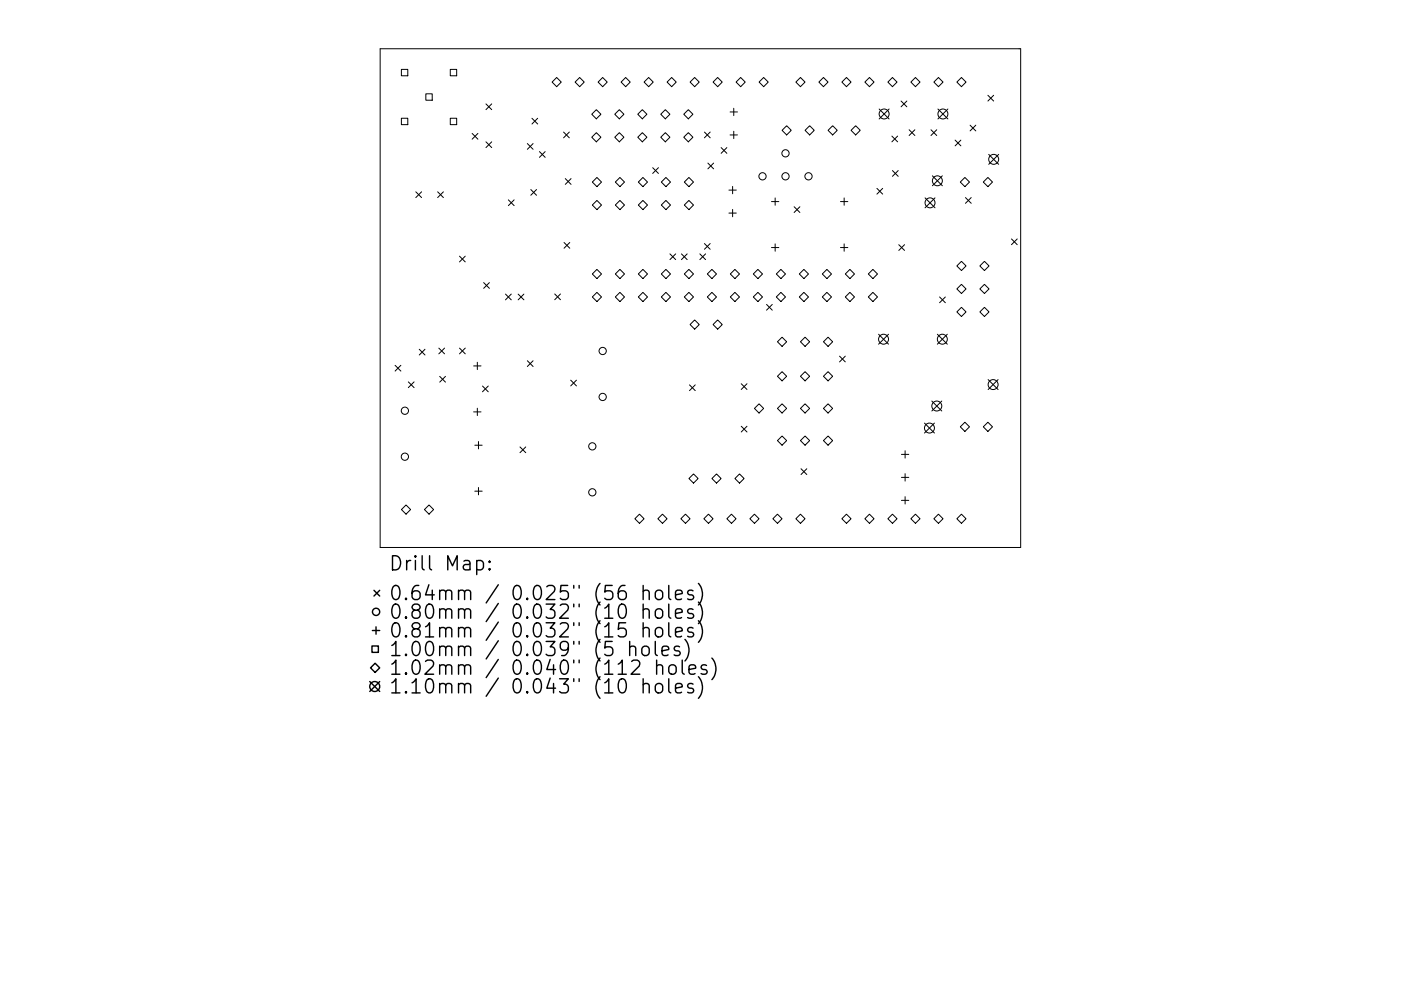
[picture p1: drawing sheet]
<svg xmlns="http://www.w3.org/2000/svg" width="297mm" height="210mm" viewBox="0 0 297 210" stroke-linecap="round" stroke-linejoin="round" font-family="sans-serif">
<defs><g id="words">
<g font-size="4.2">
<text x="82.5" y="121.1">Drill Map:</text>
<text x="82.5" y="127.4">0.64mm / 0.025&quot; (56 holes)</text>
<text x="82.5" y="131.3">0.80mm / 0.032&quot; (10 holes)</text>
<text x="82.5" y="135.3">0.81mm / 0.032&quot; (15 holes)</text>
<text x="82.5" y="139.2">1.00mm / 0.039&quot; (5 holes)</text>
<text x="82.5" y="143.2">1.02mm / 0.040&quot; (112 holes)</text>
<text x="82.5" y="147.2">1.10mm / 0.043&quot; (10 holes)</text>
</g>
</g></defs>
<g fill="none" stroke="#000" stroke-width=".21">
<path d="M80.6 10.3h135.8v105.9h-135.8zM85.1 14.7h1.4v1.4h-1.4zM90.3 19.9h1.3v1.4h-1.3zM95.5 14.7h1.3v1.4h-1.3zM117.1 17.4l.9-1 1 1-1 1zM121.9 17.4l1-1 1 1-1 1zM126.8 17.4l1-1 1 1-1 1zM131.7 17.4l1-1 .9 1-.9 1zM136.6 17.4l.9-1 1 1-1 1zM141.4 17.4l1-1 1 1-1 1zM146.3 17.4l1-1 1 1-1 1zM151.2 17.4l1-1 .9 1-.9 1z"/>
<path d="M156.1 17.4l.9-1 1 1-1 1zM160.9 17.4l1-1 1 1-1 1zM168.7 17.4l1-1 1 1-1 1zM173.6 17.4l1-1 1 1-1 1zM178.5 17.4l1-1 .9 1-.9 1zM183.4 17.4l.9-1 1 1-1 1zM188.2 17.4l1-1 1 1-1 1zM193.1 17.4l1-1 1 1-1 1zM198 17.4l1-1 .9 1-.9 1zM202.9 17.4l.9-1 1 1-1 1zM85.1 25.1h1.4v1.3h-1.4zM95.5 25.1h1.3v1.3h-1.3z"/>
<path d="M100.1 28.3l1.2 1.2M101.3 28.3l-1.2 1.2M103 22l1.2 1.3M103 30.1l1.2 1.2M104.2 22l-1.2 1.3M104.2 30.1l-1.2 1.2M111.8 30.5l1.2 1.2M112.8 25.1l1.2 1.2M113 30.5l-1.2 1.2M114 25.1l-1.2 1.2M114.4 32.2l1.2 1.2M115.6 32.2l-1.2 1.2"/>
<path d="M119.5 28l1.2 1.2M119.9 37.9l1.2 1.2M120.7 28l-1.2 1.2M121.1 37.9l-1.2 1.2M125.5 29.1l.9-1 1 1-1 1zM125.6 38.6l1-.9 .9 .9-.9 1zM126.4 23.3l1 .9-1 1-.9-1zM130.3 29.1l1-1 1 1-1 1zM131.3 23.3l1 .9-1 1-1-1zM131.4 37.7l1 .9-1 1-.9-1zM135.2 29.1l1-1 1 1-1 1zM135.3 38.6l1-.9 1 .9-1 1z"/>
<path d="M136.2 23.3l1 .9-1 1-1-1zM138.4 35.6l1.2 1.2M139.6 35.6l-1.2 1.2M140.1 24.2l1-.9 .9 .9-.9 1zM140.1 29.1l1-1 .9 1-.9 1zM140.2 38.6l1-.9 1 .9-1 1zM145 29.1l.9-1 1 1-1 1zM145.1 38.6l1-.9 .9 .9-.9 1zM145.9 23.3l1 .9-1 1-.9-1zM149.4 28l1.2 1.2M150.1 34.6l1.2 1.2M150.6 28l-1.2 1.2"/>
<path d="M151.3 34.6l-1.2 1.2M152.9 31.3l1.2 1.2M154.1 31.3l-1.2 1.2M154.8 23.8h1.6M154.8 28.6h1.6M155.3 39.6v1.5M155.6 23v1.5M155.6 27.8v1.6M166.8 26.7l1 1-1 .9-1-.9zM170.7 27.7l1-1 .9 1-.9 .9zM176.5 26.7l1 1-1 .9-.9-.9zM180.4 27.7l1-1 1 1-1 .9z"/>
<path d="M185.9 40l1.2 1.2M186.4 23.1l2.1 2.1M187.1 40l-1.2 1.2M188.5 23.1l-2.1 2.1M189.1 28.9l1.2 1.2M189.2 36.2l1.2 1.2M190.3 28.9l-1.2 1.2M190.4 36.2l-1.2 1.2M191 21.4l1.3 1.3M192.3 21.4l-1.3 1.3M192.8 27.5l1.2 1.3M194 27.5l-1.2 1.3"/>
<path d="M197.4 27.5l1.2 1.3M197.7 37.3l2.1 2.1M198.6 27.5l-1.2 1.3M198.9 23.1l2.1 2.1M199.8 37.3l-2.1 2.1M201 23.1l-2.1 2.1M202.5 29.7l1.2 1.2M203.7 29.7l-1.2 1.2M204.6 37.7l1 .9-1 1-1-1zM205.7 26.6l1.2 1.2M206.9 26.6l-1.2 1.2M208.5 38.6l1-.9 .9 .9-.9 1z"/>
<path d="M209.5 20.2l1.2 1.2M209.6 32.8l2.1 2.1M210.7 20.2l-1.2 1.2M211.7 32.8l-2.1 2.1M88.2 40.7l1.2 1.2M89.4 40.7l-1.2 1.2M92.8 40.7l1.2 1.2M94 40.7l-1.2 1.2M97.4 54.4l1.2 1.2M98.6 54.4l-1.2 1.2M102.5 60l1.3 1.2M103.8 60l-1.3 1.2"/>
<path d="M107.8 42.4l1.2 1.2M109 42.4l-1.2 1.2M112.5 40.2l1.3 1.2M113.8 40.2l-1.3 1.2M119.6 51.5l1.2 1.2M120.8 51.5l-1.2 1.2M125.6 43.5l1-1 .9 1-.9 1zM126.6 57.2l.9 .9-.9 1-1-1zM131.4 42.5l1 1-1 1-.9-1zM131.4 57.2l1 .9-1 1-.9-1zM135.3 43.5l1-1 1 1-1 1zM136.3 57.2l1 .9-1 1-1-1z"/>
<path d="M140.2 43.5l1-1 1 1-1 1zM140.2 58.1l1-.9 1 .9-1 1zM142 53.9l1.3 1.2M143.3 53.9l-1.3 1.2M144.5 53.9l1.2 1.2M145.1 43.5l1-1 .9 1-.9 1zM145.7 53.9l-1.2 1.2M146.1 57.2l.9 .9-.9 1-1-1zM148.4 53.9l1.2 1.2M149.4 51.7l1.2 1.2M149.6 53.9l-1.2 1.2M150 58.1l.9-.9 1 .9-1 1z"/>
<path d="M150.6 51.7l-1.2 1.2M154.5 40.3h1.6M154.5 45.2h1.6M155.3 44.4v1.6M155.8 57.2l1 .9-1 1-1-1zM159.7 58.1l1-.9 1 .9-1 1zM163.6 42.8h1.5M163.6 52.5h1.5M164.3 42v1.6M164.3 51.7v1.6M165.6 57.2l.9 .9-.9 1-1-1zM168.4 43.9l1.2 1.2"/>
<path d="M169.6 43.9l-1.2 1.2M170.4 57.2l1 .9-1 1-.9-1zM175.3 57.2l1 .9-1 1-1-1zM178.2 42.8h1.6M178.2 52.5h1.6M179 42v1.6M179 51.7v1.6M180.2 57.2l1 .9-1 1-1-1zM185.1 57.2l.9 .9-.9 1-1-1zM190.6 51.9l1.2 1.2M191.8 51.9l-1.2 1.2M196.1 42l2.1 2.1"/>
<path d="M198.2 42l-2.1 2.1M202.9 56.4l.9-1 1 1-1 1zM204.7 41.9l1.2 1.2M205.9 41.9l-1.2 1.2M208.7 55.4l1 1-1 1-1-1zM214.5 50.7l1.2 1.2M215.7 50.7l-1.2 1.2M83.8 77.5l1.2 1.2M85 77.5l-1.2 1.2M88.9 74.1l1.2 1.2M90.1 74.1l-1.2 1.2M93 73.9l1.3 1.2"/>
<path d="M93.2 79.9l1.2 1.2M94.3 73.9l-1.3 1.2M94.4 79.9l-1.2 1.2M97.4 73.9l1.2 1.2M98.6 73.9l-1.2 1.2M100.4 77.6h1.6M101.2 76.9v1.5M107.2 62.4l1.2 1.2M108.4 62.4l-1.2 1.2M109.9 62.4l1.2 1.2M111.1 62.4l-1.2 1.2M111.8 76.5l1.2 1.3"/>
<path d="M113 76.5l-1.2 1.3M117.6 62.4l1.2 1.2M118.8 62.4l-1.2 1.2M125.6 63l1-1 .9 1-.9 1zM130.5 63l.9-1 1 1-1 1zM135.3 63l1-1 1 1-1 1zM140.2 63l1-1 1 1-1 1zM145.1 63l1-1 .9 1-.9 1zM146.3 68.9l1-1 1 1-1 .9zM150 63l.9-1 1 1-1 1zM151.2 68.9l1-1 .9 1-.9 .9zM154.8 63l1-1 1 1-1 1z"/>
<path d="M159.7 63l1-1 1 1-1 1zM162.5 64.6l1.2 1.2M163.7 64.6l-1.2 1.2M164.6 63l1-1 .9 1-.9 1zM164.8 72.5l1-1 1 1-1 1zM164.8 79.8l1-.9 1 .9-1 1zM169.5 63l.9-1 1 1-1 1zM169.7 72.5l1-1 1 1-1 1zM170.7 78.9l1 .9-1 1-1-1zM174.3 63l1-1 1 1-1 1zM174.6 72.5l1-1 .9 1-.9 1zM174.6 79.8l1-.9 .9 .9-.9 1z"/>
<path d="M178 75.6l1.2 1.2M179.2 63l1-1 1 1-1 1zM179.2 75.6l-1.2 1.2M184.1 63l1-1 .9 1-.9 1zM186.3 70.9l2.1 2.1M188.4 70.9l-2.1 2.1M198.7 70.9l2.1 2.1M199.2 63l1.2 1.2M200.4 63l-1.2 1.2M200.8 70.9l-2.1 2.1M202.9 61.3l.9-1 1 1-1 1zM202.9 66.2l.9-1 1 1-1 1z"/>
<path d="M208.7 60.3l1 1-1 1-1-1zM208.7 65.2l1 1-1 1-1-1zM86.6 81l1.2 1.2M87.8 81l-1.2 1.2M100.4 87.4h1.6M100.7 94.5h1.5M101.2 86.6v1.6M101.4 93.7v1.5M102.3 81.9l1.2 1.2M103.5 81.9l-1.2 1.2M110.2 94.8l1.3 1.2M111.5 94.8l-1.3 1.2"/>
<path d="M121 80.7l1.2 1.2M122.2 80.7l-1.2 1.2M146.2 81.7l1.2 1.2M147.4 81.7l-1.2 1.2M157.2 81.4l1.2 1.2M157.2 90.4l1.2 1.3M158.4 81.4l-1.2 1.2M158.4 90.4l-1.2 1.3M160.9 85.7l1 1-1 .9-.9-.9zM164.8 86.7l1-1 1 1-1 .9zM164.8 93.5l1-1 1 1-1 1zM169.7 93.5l1-1 1 1-1 1z"/>
<path d="M169.8 99.5l1.3 1.2M170.7 85.7l1 1-1 .9-1-.9zM171.1 99.5l-1.3 1.2M174.6 93.5l1-1 .9 1-.9 1zM175.6 85.7l.9 1-.9 .9-1-.9zM191.1 96.4h1.6M191.9 95.6v1.6M196 89.8l2.1 2.1M197.6 85.1l2.1 2.1M198.1 89.8l-2.1 2.1M199.7 85.1l-2.1 2.1M204.6 89.6l1 1-1 .9-1-.9z"/>
<path d="M208.5 90.6l1-1 .9 1-.9 .9zM209.5 80.5l2.1 2.2M211.6 80.5l-2.1 2.2M85.1 108.1l1-1 1 1-1 1zM91 107.1l.9 1-.9 1-1-1zM100.7 104.2h1.5M101.4 103.4v1.6M134.6 110.1l1-1 1 1-1 .9zM140.5 109.1l.9 1-.9 .9-1-.9zM144.4 110.1l.9-1 1 1-1 .9zM146.1 101.5l.9-.9 1 .9-1 1zM150.2 109.1l1 1-1 .9-1-.9z"/>
<path d="M151.9 100.6l1 .9-1 1-1-1zM154.1 110.1l1-1 1 1-1 .9zM155.8 101.5l1-.9 1 .9-1 1zM159 110.1l1-1 .9 1-.9 .9zM163.9 110.1l.9-1 1 1-1 .9zM168.7 110.1l1-1 1 1-1 .9zM178.5 110.1l1-1 .9 1-.9 .9zM183.4 110.1l.9-1 1 1-1 .9zM188.2 110.1l1-1 1 1-1 .9zM191.1 101.3h1.6M191.1 106.2h1.6M191.9 100.5v1.6"/>
<path d="M191.9 105.4v1.5M193.1 110.1l1-1 1 1-1 .9zM198 110.1l1-1 .9 1-.9 .9zM202.9 110.1l.9-1 1 1-1 .9z"/>
<circle cx="161.7" cy="37.4" r=".77"/>
<circle cx="166.5" cy="32.5" r=".77"/>
<circle cx="166.5" cy="37.4" r=".77"/>
<circle cx="171.4" cy="37.4" r=".77"/>
<circle cx="187.5" cy="24.2" r="1.06"/>
<circle cx="198.7" cy="38.4" r="1.06"/>
<circle cx="199.9" cy="24.2" r="1.06"/>
<circle cx="210.7" cy="33.8" r="1.06"/>
<circle cx="197.2" cy="43" r="1.06"/>
<circle cx="127.8" cy="74.5" r=".77"/>
<circle cx="187.3" cy="72" r="1.06"/>
<circle cx="199.8" cy="72" r="1.06"/>
<circle cx="85.8" cy="87.1" r=".77"/>
<circle cx="85.8" cy="96.9" r=".77"/>
<circle cx="125.6" cy="94.7" r=".77"/>
<circle cx="127.8" cy="84.2" r=".77"/>
<circle cx="197.1" cy="90.8" r="1.06"/>
<circle cx="198.6" cy="86.1" r="1.06"/>
<circle cx="210.6" cy="81.6" r="1.06"/>
<circle cx="125.6" cy="104.5" r=".77"/>
</g>
<g fill="none" stroke="#000" stroke-width=".3">
<path d="M101.1 119.1l.8-.2 .6 .6v.8l-.3 .5-.3 .1-.8-.1M103.8 119.1l.1 .1-.1 .1-.2-.1 .2-.1v.2M78.9 137.1h1.3v1.3h-1.3zM78.9 133.8h1.6M79.3 125.2l1.2 1.3M79.7 133v1.6M80.5 125.2l-1.2 1.3M103.8 120.6l.1 .2-.1 .1-.2-.1 .2-.2v.3M133.5 137.4a.75 .75 0 0 1 1.3 .1v1.6M133.5 136.1v3M136.4 125.5a.74 .74 0 0 1 1.2 .1v1.6M136.4 129.5a.74 .74 0 0 1 1.2 .1v1.6"/>
<path d="M136.4 133.4a.74 .74 0 0 1 1.2 .2v1.5M136.4 137.2a.81 .81 0 0 1 1.2 .5v.8a.81 .81 0 0 1-.7 .6 .81 .81 0 0 1-.8-.6v-.8zM136.4 124.2v3M136.4 128.2v3M136.4 132.1v3M138.9 136.1v2.6l.5 .4M139.1 125.5a.81 .81 0 0 1 .8-.3 .81 .81 0 0 1 .6 .6v.8a.81 .81 0 0 1-.8 .6 .81 .81 0 0 1-.8-.6v-.8zM139.1 133.4a.81 .81 0 0 1 .8-.3 .81 .81 0 0 1 .6 .6v.9a.81 .81 0 0 1-.8 .6 .81 .81 0 0 1-.8-.6v-.9zM139.2 129.3a.81 .81 0 0 1 1.3 .4v.9a.81 .81 0 0 1-.8 .6 .81 .81 0 0 1-.8-.6v-.9zM140.4 138.1l1.4-.3-.2-.6-.8-.1-.4 .4v1.2l.1 .2 .3 .2 .8-.2M141.8 124.2v2.6l.4 .4M141.8 128.2v2.5l.4 .5"/>
<path d="M141.8 132.1v2.6l.4 .4M143.2 126.2l1.4-.3-.1-.5-.9-.2-.4 .4v1.2l.2 .3 .2 .1 .9-.1M143.2 130.2l1.4-.3-.1-.6-.9-.1-.4 .4v1.1l.2 .3 .2 .2 .9-.2M143.2 134.1l1.4-.3-.1-.5-.9-.2-.4 .5v1.1l.2 .3 .2 .1 .9-.1M144.1 137.2l-.7-.1-.5 .4 .2 .4 1 .3 .1 .3-.1 .4-.3 .2-.9-.2M145.2 135.7a3.4 3.4 0 0 1 0 4.5M146.9 125.4l-.7-.2-.4 .4 .1 .5 1 .3 .2 .2-.2 .5-.3 .1-.8-.1M146.9 129.3l-.7-.1-.4 .4 .1 .4 1 .3 .2 .3-.2 .4-.3 .2-.8-.2M146.9 133.3l-.7-.2-.4 .5 .1 .4 1 .3 .2 .3-.2 .4-.3 .1-.8-.1M148.1 123.8a3.4 3.4 0 0 1 0 4.6M148.1 127.7a3.4 3.4 0 0 1 0 4.6M148.1 131.7a3.4 3.4 0 0 1 0 4.6"/>
<path d="M150.9 139.6a3.4 3.4 0 0 1 0 4.6M78.4 144.6l2.1 2.1M78.6 141.7l.9-1 1 1-1 1zM80.5 144.6l-2.1 2.1M136.4 145.3a.74 .74 0 0 1 1.2 .1v1.6M136.4 144v3M139.1 145.3a.81 .81 0 0 1 .8-.3 .81 .81 0 0 1 .6 .6v.8a.81 .81 0 0 1-.8 .6 .81 .81 0 0 1-.8-.6v-.8zM139.2 141.3a.74 .74 0 0 1 1.3 .2v1.5M139.2 140v3M141.8 144v2.6l.4 .4M141.9 141.3a.81 .81 0 0 1 .8-.3 .81 .81 0 0 1 .7 .6v.9a.81 .81 0 0 1-.8 .6 .81 .81 0 0 1-.8-.6v-.9zM143.2 146l1.4-.3-.1-.5-.9-.2-.4 .4v1.2l.2 .3 .2 .1 .9-.1"/>
<path d="M144.6 140v2.6l.5 .4M146.1 142l1.4-.2-.1-.6-.9-.2-.4 .5v1.1l.1 .3 .3 .1 .9-.1M146.9 145.2l-.7-.2-.4 .4 .1 .5 1 .3 .2 .2-.2 .5-.3 .1-.8-.1M148.1 143.6a3.4 3.4 0 0 1 0 4.6M149.8 141.2l-.7-.2-.5 .5 .2 .4 1 .3 .1 .3-.1 .4-.3 .1-.9-.1"/>
<circle cx="79.7" cy="129.8" r=".77"/>
<circle cx="79.4" cy="145.7" r="1.06"/>
</g>
<use href="#words"/>
</svg>
